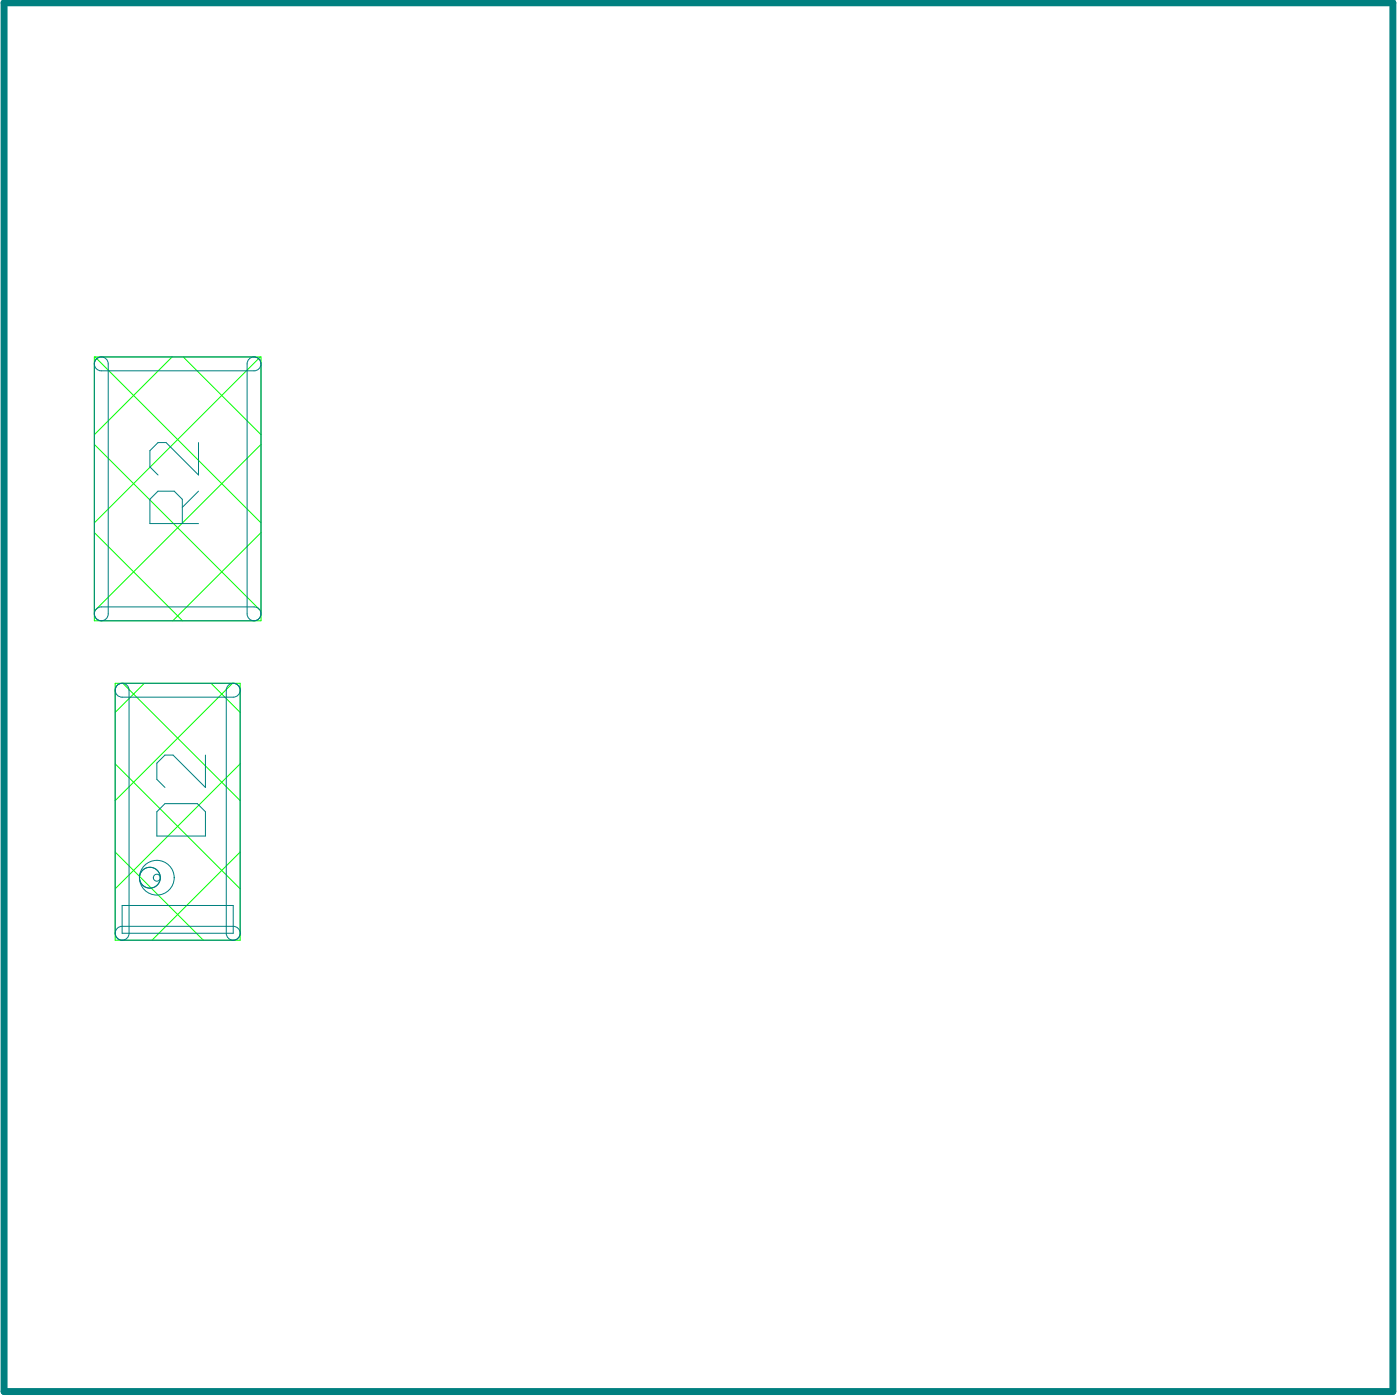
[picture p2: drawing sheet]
<svg xmlns="http://www.w3.org/2000/svg" width="67mm" height="67mm" viewBox="0 0 67 67" stroke-linecap="round" stroke-linejoin="round" font-family="sans-serif">
<g fill="none" stroke="#0f0" stroke-width=".05">
<path d="M4.5 17.1h8v12.6h-8zM4.5 17.1l8 7.9M8.2 17.1l-3.7 3.7M8.8 17.1l3.7 3.7M12.5 17.1l-8 7.9M4.5 25.5l4.2 4.2M4.5 21.3l8 8M5.5 32.7h6v12.3h-6zM5.5 36.6l6 6M5.9 32.7l5.6 5.6M6.9 32.7l-1.4 1.4M10.1 32.7l1.4 1.4"/>
<path d="M11.1 32.7l-5.6 5.6M11.5 36.6l-6 6M12.5 25.5l-4.2 4.2M12.5 21.3l-8 8M5.5 40.8l4.2 4.2M11.5 40.8l-4.2 4.2"/>
</g>
<g fill="none" stroke="#008080" stroke-width=".05">
<path d="M4.7 17.1a.33 .33 0 0 1 .5 .3v12a.33 .33 0 0 1-.4 .3 .33 .33 0 0 1-.3-.3v-12zM4.7 17.1h7.5a.33 .33 0 0 1 .3 .3 .33 .33 0 0 1-.3 .4h-7.4a.33 .33 0 0 1-.3-.3 .33 .33 0 0 1 .2-.4zM12 17.1a.33 .33 0 0 1 .5 .3v12a.33 .33 0 0 1-.3 .3 .33 .33 0 0 1-.4-.3v-12zM4.6 29.2l.2-.1h7.4a.33 .33 0 0 1 .3 .3 .33 .33 0 0 1-.3 .3h-7.4a.33 .33 0 0 1-.2-.5zM5.6 32.9a.33 .33 0 0 1 .3-.2 .33 .33 0 0 1 .3 .3v11.7a.33 .33 0 0 1-.4 .3 .33 .33 0 0 1-.3-.3zM5.6 32.9l.2-.2h5.4a.33 .33 0 0 1 .3 .3 .33 .33 0 0 1-.3 .4h-5.4a.33 .33 0 0 1-.2-.5zM7.9 38.5h1.5l.4 .4v1.1h-2.3v-1.1zM8.7 25.1v-1.2l-.4-.4h-.7l-.4 .4v1.2h2.3M9.5 21.2v1.5l-1.5-1.5h-.4l-.4 .4v.8l.4 .3M9.5 23.5l-.8 .8M9.8 36.2v1.5l-1.5-1.5h-.4l-.4 .3v.8l.4 .4M10.9 32.9a.33 .33 0 0 1 .4-.2 .33 .33 0 0 1 .2 .3v11.7a.33 .33 0 0 1-.3 .3 .33 .33 0 0 1-.4-.3z"/>
<path d="M5.6 44.5l.2-.2h5.4a.33 .33 0 0 1 .3 .4 .33 .33 0 0 1-.3 .3h-5.4a.33 .33 0 0 1-.2-.5zM5.8 43.4h5.4v1.3h-5.4z"/>
<circle cx="7.2" cy="42" r=".5"/>
<circle cx="7.5" cy="42" r=".83"/>
<circle cx="7.5" cy="42" r=".17"/>
</g>
<path d="M.2 .1h66.5v66.5h-66.5z" fill="none" stroke="#008080" stroke-width=".33"/>
</svg>
